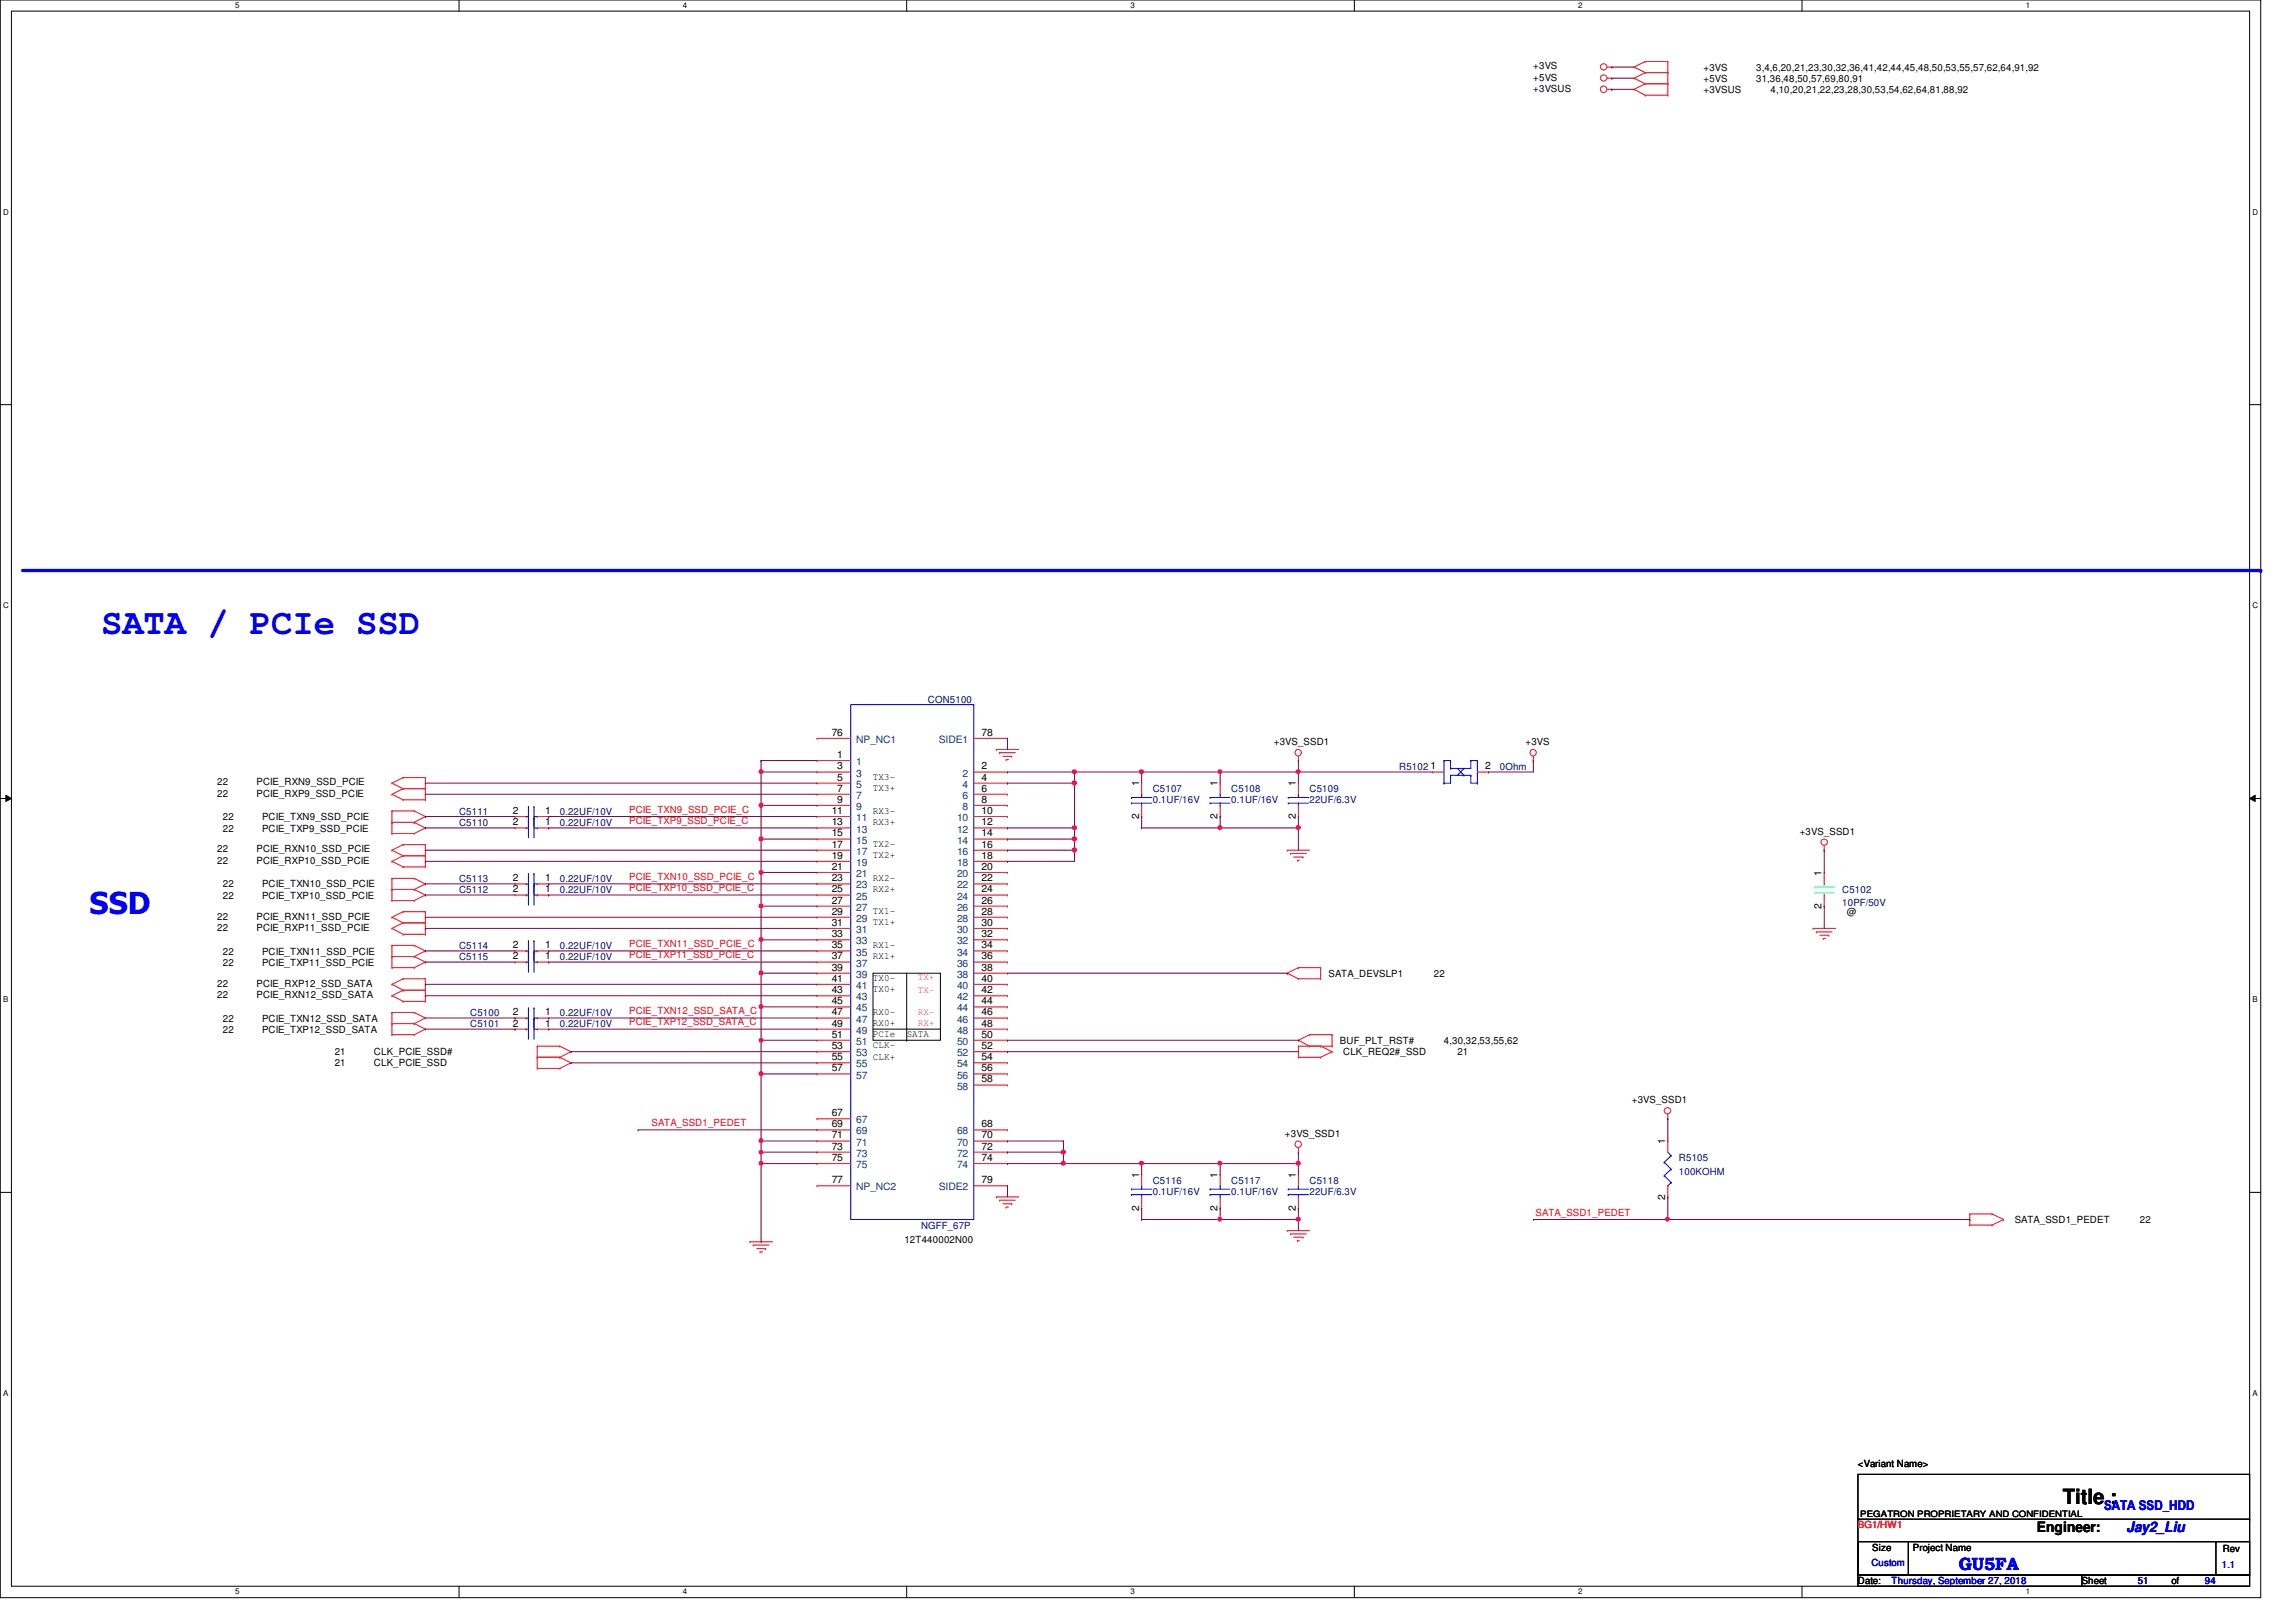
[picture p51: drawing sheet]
<svg xmlns="http://www.w3.org/2000/svg" width="297mm" height="210mm" viewBox="0 0 297 210" stroke-linecap="round" stroke-linejoin="round" font-family="sans-serif">
<defs><g id="words">
<text font-size="4.6" fill="#00f" x="13.1" y="82">SATA / PCIe SSD</text>
<text font-size="3.9" fill="#00f" x="11.6" y="118.3">SSD</text>
<text font-size="2.7" x="266.9" y="194.6">Title :</text>
<text font-size="2.3" fill="#00f" x="253.4" y="203.1">GU5FA</text>
<text font-size="1.9" x="263.5" y="198.3">Engineer:</text>
<text font-size="1.9" fill="#00f" x="275.1" y="198.3">Jay2_Liu</text>
<text font-size="1.7" fill="#00f" x="272.2" y="195.4">SATA SSD_HDD</text>
<g font-size="1.3">
<text x="198.4" y="9">+3VS</text>
<text x="198.4" y="10.5">+5VS</text>
<text x="198.4" y="11.9">+3VSUS</text>
<text x="220.4" y="9.1">+3VS</text>
<text x="220.4" y="10.6">+5VS</text>
<text x="227.2" y="9.1">3,4,6,20,21,23,30,32,36,41,42,44,45,48,50,53,55,57,62,64,91,92</text>
<text x="227.2" y="10.6">31,36,48,50,57,69,80,91</text>
<text x="220.4" y="12">+3VSUS</text>
<text x="229.1" y="12">4,10,20,21,22,23,28,30,53,54,62,64,81,88,92</text>
<text x="107.6" y="95.2">76</text>
<text x="127" y="95.2">78</text>
<text x="28.1" y="101.6">22</text>
<text x="33.2" y="101.6">PCIE_RXN9_SSD_PCIE</text>
<text x="108.3" y="98.1">1</text>
<text x="108.3" y="99.6">3</text>
<text x="108.3" y="101">5</text>
<text x="112.9" y="101">TX3-</text>
<text x="127" y="99.6">2</text>
<text x="127" y="101">4</text>
<text x="147.4" y="101.8" transform="rotate(-90 147.4 101.8)">1</text>
<text x="157.5" y="101.8" transform="rotate(-90 157.5 101.8)">1</text>
<text x="164.8" y="96.4">+3VS_SSD1</text>
<text x="167.6" y="101.8" transform="rotate(-90 167.6 101.8)">1</text>
<text x="185.1" y="99.6">1</text>
<text x="192.1" y="99.6">2</text>
<text x="197.4" y="96.4">+3VS</text>
<text x="28.1" y="103.1">22</text>
<text x="28.8" y="106.1">22</text>
<text x="28.8" y="107.6">22</text>
<text x="33.2" y="103.1">PCIE_RXP9_SSD_PCIE</text>
<text x="33.9" y="106.1">PCIE_TXN9_SSD_PCIE</text>
<text x="33.9" y="107.6">PCIE_TXP9_SSD_PCIE</text>
<text x="66.3" y="105.3">2</text>
<text x="66.3" y="106.8">2</text>
<text x="70.5" y="105.3">1</text>
<text x="70.5" y="106.8">1</text>
<text x="107.6" y="105.3">11</text>
<text x="107.6" y="106.8">13</text>
<text x="108.3" y="102.4">7</text>
<text x="108.3" y="103.9">9</text>
<text x="112.9" y="102.4">TX3+</text>
<text x="112.9" y="105.3">RX3-</text>
<text x="112.9" y="106.7">RX3+</text>
<text x="127" y="102.4">6</text>
<text x="127" y="103.9">8</text>
<text x="127" y="105.3">10</text>
<text x="127" y="106.8">12</text>
<text x="147.4" y="106" transform="rotate(-90 147.4 106)">2</text>
<text x="157.5" y="106" transform="rotate(-90 157.5 106)">2</text>
<text x="167.6" y="106" transform="rotate(-90 167.6 106)">2</text>
<text x="28.1" y="111.8">22</text>
<text x="28.1" y="110.3">22</text>
<text x="33.2" y="111.8">PCIE_RXP10_SSD_PCIE</text>
<text x="33.2" y="110.3">PCIE_RXN10_SSD_PCIE</text>
<text x="107.6" y="108.2">15</text>
<text x="107.6" y="109.7">17</text>
<text x="107.6" y="111.1">19</text>
<text x="107.6" y="112.6">21</text>
<text x="112.9" y="109.6">TX2-</text>
<text x="112.9" y="111.1">TX2+</text>
<text x="112.9" y="114">RX2-</text>
<text x="127" y="108.2">14</text>
<text x="127" y="109.7">16</text>
<text x="127" y="111.1">18</text>
<text x="127" y="112.6">20</text>
<text x="232.8" y="108">+3VS_SSD1</text>
<text x="235.7" y="113.4" transform="rotate(-90 235.7 113.4)">1</text>
<text x="28.1" y="119">22</text>
<text x="28.8" y="116.3">22</text>
<text x="28.8" y="114.9">22</text>
<text x="33.2" y="119">PCIE_RXN11_SSD_PCIE</text>
<text x="33.9" y="116.3">PCIE_TXP10_SSD_PCIE</text>
<text x="33.9" y="114.9">PCIE_TXN10_SSD_PCIE</text>
<text x="66.3" y="115.5">2</text>
<text x="66.3" y="114">2</text>
<text x="70.5" y="115.5">1</text>
<text x="70.5" y="114">1</text>
<text x="107.6" y="114">23</text>
<text x="107.6" y="115.5">25</text>
<text x="107.6" y="116.9">27</text>
<text x="107.6" y="118.4">29</text>
<text x="107.6" y="119.8">31</text>
<text x="112.9" y="115.4">RX2+</text>
<text x="112.9" y="118.3">TX1-</text>
<text x="112.9" y="119.8">TX1+</text>
<text x="127" y="114">22</text>
<text x="127" y="115.5">24</text>
<text x="127" y="116.9">26</text>
<text x="127" y="118.4">28</text>
<text x="127" y="119.8">30</text>
<text x="235.7" y="117.6" transform="rotate(-90 235.7 117.6)">2</text>
<text x="238.9" y="118.4">@</text>
<text x="28.1" y="120.5">22</text>
<text x="28.8" y="123.5">22</text>
<text x="28.8" y="125">22</text>
<text x="33.2" y="120.5">PCIE_RXP11_SSD_PCIE</text>
<text x="33.9" y="123.5">PCIE_TXN11_SSD_PCIE</text>
<text x="33.9" y="125">PCIE_TXP11_SSD_PCIE</text>
<text x="66.3" y="122.7">2</text>
<text x="66.3" y="124.2">2</text>
<text x="70.5" y="122.7">1</text>
<text x="70.5" y="124.2">1</text>
<text x="107.6" y="121.3">33</text>
<text x="107.6" y="122.7">35</text>
<text x="107.6" y="124.2">37</text>
<text x="107.6" y="125.6">39</text>
<text x="112.9" y="124.1">RX1+</text>
<text x="112.9" y="122.7">RX1-</text>
<text x="127" y="121.3">32</text>
<text x="127" y="122.7">34</text>
<text x="127" y="124.2">36</text>
<text x="127" y="125.6">38</text>
<text x="28.1" y="127.7">22</text>
<text x="28.1" y="129.2">22</text>
<text x="33.2" y="127.7">PCIE_RXP12_SSD_SATA</text>
<text x="33.2" y="129.2">PCIE_RXN12_SSD_SATA</text>
<text x="66.3" y="131.4">2</text>
<text x="70.5" y="131.4">1</text>
<text x="107.6" y="127">41</text>
<text x="107.6" y="128.5">43</text>
<text x="107.6" y="130">45</text>
<text x="107.6" y="131.4">47</text>
<text x="112.9" y="127">TX0-</text>
<text x="112.9" y="128.4">TX0+</text>
<text x="112.9" y="131.4">RX0-</text>
<text x="127" y="127">40</text>
<text x="127" y="128.5">42</text>
<text x="127" y="130">44</text>
<text x="127" y="131.4">46</text>
<text x="171.9" y="126.4">SATA_DEVSLP1</text>
<text x="185.5" y="126.4">22</text>
<text x="28.8" y="132.2">22</text>
<text x="28.8" y="133.6">22</text>
<text x="33.9" y="132.2">PCIE_TXN12_SSD_SATA</text>
<text x="33.9" y="133.6">PCIE_TXP12_SSD_SATA</text>
<text x="43.3" y="136.6">21</text>
<text x="48.4" y="136.6">CLK_PCIE_SSD#</text>
<text x="66.3" y="132.8">2</text>
<text x="70.5" y="132.8">1</text>
<text x="107.6" y="132.8">49</text>
<text x="107.6" y="134.3">51</text>
<text x="107.6" y="135.8">53</text>
<text x="107.6" y="137.2">55</text>
<text x="112.9" y="134.2">PCIe</text>
<text x="112.9" y="137.2">CLK+</text>
<text x="112.9" y="135.7">CLK-</text>
<text x="112.9" y="132.8">RX0+</text>
<text x="117.3" y="134.2">SATA</text>
<text x="127" y="132.8">48</text>
<text x="127" y="134.3">50</text>
<text x="127" y="135.8">52</text>
<text x="127" y="137.2">54</text>
<text x="173.4" y="135.1">BUF_PLT_RST#</text>
<text x="173.8" y="136.6">CLK_REQ2#_SSD</text>
<text x="186.8" y="135.1">4,30,32,53,55,62</text>
<text x="188.5" y="136.6">21</text>
<text x="43.3" y="138">21</text>
<text x="48.4" y="138">CLK_PCIE_SSD</text>
<text x="107.6" y="138.6">57</text>
<text x="127" y="138.6">56</text>
<text x="127" y="140.1">58</text>
<text x="211.1" y="142.8">+3VS_SSD1</text>
<text x="107.6" y="144.4">67</text>
<text x="107.6" y="145.9">69</text>
<text x="107.6" y="147.3">71</text>
<text x="107.6" y="148.8">73</text>
<text x="127" y="145.9">68</text>
<text x="127" y="147.3">70</text>
<text x="127" y="148.8">72</text>
<text x="166.2" y="147.1">+3VS_SSD1</text>
<text x="215.4" y="148.1" transform="rotate(-90 215.4 148.1)">1</text>
<text x="107.6" y="150.2">75</text>
<text x="107.6" y="153.1">77</text>
<text x="127" y="150.2">74</text>
<text x="127" y="153.1">79</text>
<text x="147.4" y="152.4" transform="rotate(-90 147.4 152.4)">1</text>
<text x="157.5" y="152.4" transform="rotate(-90 157.5 152.4)">1</text>
<text x="167.6" y="152.4" transform="rotate(-90 167.6 152.4)">1</text>
<text x="215.4" y="155.2" transform="rotate(-90 215.4 155.2)">2</text>
<text x="117" y="160.9">12T440002N00</text>
<text x="147.4" y="156.7" transform="rotate(-90 147.4 156.7)">2</text>
<text x="157.5" y="156.7" transform="rotate(-90 157.5 156.7)">2</text>
<text x="167.6" y="156.7" transform="rotate(-90 167.6 156.7)">2</text>
<text x="260.6" y="158.3">SATA_SSD1_PEDET</text>
<text x="276.9" y="158.3">22</text>
<text x="240.4" y="189.8">&lt;Variant Name&gt;</text>
<text x="242.2" y="200.7">Size</text>
<text x="247.5" y="200.7">Project Name</text>
<text x="287.6" y="200.8">Rev</text>
<text x="240.4" y="205">Date:</text>
<text x="269.3" y="205">Sheet</text>
<text x="280.9" y="205">of</text>
</g>
<g font-size="1.3" fill="#000080">
<text x="120.1" y="90.9">CON5100</text>
<text x="181" y="99.6">R5102</text>
<text x="194.1" y="99.6">0Ohm</text>
<text x="59.4" y="105.4">C5111</text>
<text x="59.4" y="106.8">C5110</text>
<text x="72.4" y="105.4">0.22UF/10V</text>
<text x="72.4" y="106.8">0.22UF/10V</text>
<text x="149.1" y="102.5">C5107</text>
<text x="149.1" y="104">0.1UF/16V</text>
<text x="159.3" y="102.5">C5108</text>
<text x="159.3" y="104">0.1UF/16V</text>
<text x="169.4" y="102.5">C5109</text>
<text x="169.4" y="104">22UF/6.3V</text>
<text x="59.4" y="115.6">C5112</text>
<text x="59.4" y="114.1">C5113</text>
<text x="72.4" y="115.6">0.22UF/10V</text>
<text x="72.4" y="114.1">0.22UF/10V</text>
<text x="238.3" y="115.6">C5102</text>
<text x="238.3" y="117.3">10PF/50V</text>
<text x="59.4" y="122.8">C5114</text>
<text x="59.4" y="124.2">C5115</text>
<text x="72.4" y="122.8">0.22UF/10V</text>
<text x="72.4" y="124.2">0.22UF/10V</text>
<text x="60.8" y="131.5">C5100</text>
<text x="72.4" y="131.5">0.22UF/10V</text>
<text x="60.8" y="132.9">C5101</text>
<text x="72.4" y="132.9">0.22UF/10V</text>
<text x="149.1" y="153.2">C5116</text>
<text x="149.1" y="154.6">0.1UF/16V</text>
<text x="159.3" y="153.2">C5117</text>
<text x="159.3" y="154.6">0.1UF/16V</text>
<text x="169.4" y="153.2">C5118</text>
<text x="169.4" y="154.6">22UF/6.3V</text>
<text x="217.2" y="150.3">R5105</text>
<text x="217.2" y="152">100KOHM</text>
<text x="119.2" y="159">NGFF_67P</text>
</g>
<g font-size="1.3" fill="#004080">
<text x="110.8" y="99">1</text>
<text x="110.8" y="100.5">3</text>
<text x="110.8" y="101.9">5</text>
<text x="110.8" y="96.1">NP_NC1</text>
<text x="121.5" y="96.1">SIDE1</text>
<text x="124.5" y="100.5">2</text>
<text x="124.5" y="101.9">4</text>
<text x="110.8" y="103.4">7</text>
<text x="110.8" y="104.8">9</text>
<text x="110.8" y="106.3">11</text>
<text x="110.8" y="107.7">13</text>
<text x="123.8" y="106.3">10</text>
<text x="123.8" y="107.7">12</text>
<text x="124.5" y="103.4">6</text>
<text x="124.5" y="104.8">8</text>
<text x="110.8" y="109.2">15</text>
<text x="110.8" y="110.6">17</text>
<text x="110.8" y="112.1">19</text>
<text x="110.8" y="113.5">21</text>
<text x="123.8" y="109.2">14</text>
<text x="123.8" y="110.6">16</text>
<text x="123.8" y="112.1">18</text>
<text x="123.8" y="113.5">20</text>
<text x="110.8" y="115">23</text>
<text x="110.8" y="116.4">25</text>
<text x="110.8" y="117.9">27</text>
<text x="110.8" y="119.3">29</text>
<text x="123.8" y="115">22</text>
<text x="123.8" y="116.4">24</text>
<text x="123.8" y="117.9">26</text>
<text x="123.8" y="119.3">28</text>
<text x="110.8" y="122.2">33</text>
<text x="110.8" y="123.7">35</text>
<text x="110.8" y="125.1">37</text>
<text x="110.8" y="120.7">31</text>
<text x="123.8" y="122.2">32</text>
<text x="123.8" y="123.7">34</text>
<text x="123.8" y="125.1">36</text>
<text x="123.8" y="120.7">30</text>
<text x="110.8" y="126.5">39</text>
<text x="110.8" y="128">41</text>
<text x="110.8" y="129.5">43</text>
<text x="110.8" y="130.9">45</text>
<text x="123.8" y="126.5">38</text>
<text x="123.8" y="128">40</text>
<text x="123.8" y="129.5">42</text>
<text x="123.8" y="130.9">44</text>
<text x="110.8" y="132.3">47</text>
<text x="110.8" y="133.8">49</text>
<text x="110.8" y="135.2">51</text>
<text x="110.8" y="136.7">53</text>
<text x="123.8" y="132.3">46</text>
<text x="123.8" y="133.8">48</text>
<text x="123.8" y="135.2">50</text>
<text x="123.8" y="136.7">52</text>
<text x="110.8" y="138.1">55</text>
<text x="110.8" y="139.6">57</text>
<text x="123.8" y="138.1">54</text>
<text x="123.8" y="139.6">56</text>
<text x="123.8" y="141">58</text>
<text x="110.8" y="145.4">67</text>
<text x="110.8" y="146.8">69</text>
<text x="110.8" y="148.3">71</text>
<text x="110.8" y="149.7">73</text>
<text x="123.8" y="146.8">68</text>
<text x="123.8" y="148.3">70</text>
<text x="123.8" y="149.7">72</text>
<text x="110.8" y="151.2">75</text>
<text x="110.8" y="154.1">NP_NC2</text>
<text x="121.5" y="154.1">SIDE2</text>
<text x="123.8" y="151.2">74</text>
</g>
<g font-size="1.3" fill="#f00">
<text x="81.4" y="105.2">PCIE_TXN9_SSD_PCIE_C</text>
<text x="81.4" y="106.6">PCIE_TXP9_SSD_PCIE_C</text>
<text x="81.4" y="113.9">PCIE_TXN10_SSD_PCIE_C</text>
<text x="81.4" y="115.3">PCIE_TXP10_SSD_PCIE_C</text>
<text x="81.4" y="122.6">PCIE_TXN11_SSD_PCIE_C</text>
<text x="81.4" y="124">PCIE_TXP11_SSD_PCIE_C</text>
<text x="81.4" y="131.2">PCIE_TXN12_SSD_SATA_C</text>
<text x="81.4" y="132.7">PCIE_TXP12_SSD_SATA_C</text>
<text x="84.3" y="145.7">SATA_SSD1_PEDET</text>
<text x="198.7" y="157.3">SATA_SSD1_PEDET</text>
<text x="240.4" y="197.8">BG1/HW1</text>
</g>
<g font-size="1.3" fill="#ff0080">
<text x="118.7" y="126.9">TX+</text>
<text x="118.7" y="128.4">TX-</text>
<text x="118.7" y="131.4">RX-</text>
<text x="118.7" y="132.8">RX+</text>
</g>
<g font-size="1.3" fill="#00f">
<text x="242.1" y="202.7">Custom</text>
<text x="287.4" y="202.9">1.1</text>
<text x="244.7" y="205">Thursday, September 27, 2018</text>
<text x="276.6" y="205">51</text>
<text x="285.2" y="205">94</text>
</g>
<text font-size="1.1" x="240.7" y="196.3">PEGATRON PROPRIETARY AND CONFIDENTIAL</text>
<g font-size="1">
<text x="30.4" y="1.1">5</text>
<text x="88.3" y="1.1">4</text>
<text x="146.3" y="1.1">3</text>
<text x="204.2" y="1.1">2</text>
<text x="262.1" y="1.1">1</text>
<text x=".4" y="27.8">D</text>
<text x="291.4" y="27.8">D</text>
<text x=".4" y="78.7">C</text>
<text x="291.4" y="78.7">C</text>
<text x=".4" y="129.7">B</text>
<text x="291.4" y="129.7">B</text>
<text x=".4" y="180.6">A</text>
<text x="291.4" y="180.6">A</text>
<text x="30.4" y="206.3">5</text>
<text x="88.3" y="206.3">4</text>
<text x="146.3" y="206.3">3</text>
<text x="204.2" y="206.3">2</text>
<text x="262.1" y="206.3">1</text>
</g>
</g></defs>
<path d="M0 0h292.5v206.8h-292.5zM1.5 1.4h289.5v203.9h-289.5z" fill="none" stroke="#000" stroke-width=".13"/>
<g fill="#fff">
<path d="M30.4 .2h.6v1.1h-.6z"/>
<path d="M30.4 205.4h.6v1.2h-.6z"/>
</g>
<path d="M59.4 0v1.4M59.4 205.3v1.4" fill="none" stroke="#000" stroke-width=".13"/>
<g fill="#fff">
<path d="M88.3 .2h.6v1.1h-.6z"/>
<path d="M88.3 205.4h.6v1.2h-.6z"/>
</g>
<path d="M117.3 0v1.4M117.3 205.3v1.4" fill="none" stroke="#000" stroke-width=".13"/>
<g fill="#fff">
<path d="M146.3 .2h.5v1.1h-.5z"/>
<path d="M146.3 205.4h.5v1.2h-.5z"/>
</g>
<path d="M175.2 0v1.4M175.2 205.3v1.4" fill="none" stroke="#000" stroke-width=".13"/>
<g fill="#fff">
<path d="M204.2 .2h.5v1.1h-.5z"/>
<path d="M204.2 205.4h.5v1.2h-.5z"/>
</g>
<path d="M233.1 0v1.4M233.1 205.3v1.4" fill="none" stroke="#000" stroke-width=".13"/>
<g fill="#fff">
<path d="M262.1 .2h.5v1.1h-.5z"/>
<path d="M262.1 205.4h.5v1.2h-.5z"/>
<path d="M.4 26.9h.7v1.1h-.7z"/>
<path d="M291.4 26.9h.7v1.1h-.7z"/>
<path d="M.4 77.8h.7v1.2h-.7z"/>
<path d="M291.4 77.8h.7v1.2h-.7z"/>
</g>
<path d="M0 52.4h1.5M291 52.4h1.5" fill="none" stroke="#000" stroke-width=".13"/>
<g fill="#fff">
<path d="M.4 128.8h.7v1.1h-.7z"/>
<path d="M291.4 128.8h.7v1.1h-.7z"/>
</g>
<path d="M0 103.3h1.5M.8 102.9l.7 .4-.7 .4zM291 103.3l.8-.4v.8zM291 103.3h1.5" fill="none" stroke="#000" stroke-width=".13"/>
<path d="M.8 102.9l.7 .4-.7 .4zM291 103.3l.8-.4v.8z" fill="#000"/>
<g fill="#fff">
<path d="M.4 179.7h.7v1.2h-.7z"/>
<path d="M291.4 179.7h.7v1.2h-.7z"/>
</g>
<path d="M0 154.3h1.5M291 154.3h1.5" fill="none" stroke="#000" stroke-width=".13"/>
<path d="M2.9 73.8h289.6" fill="none" stroke="#00f" stroke-width=".42"/>
<circle cx="292.5" cy="73.8" r=".21" fill="#00f"/>
<g fill="none" stroke="#000" stroke-width=".13">
<path d="M112.9 125.9h8.8v8.7h-8.8zM112.9 133.2h8.8M117.3 134.6h.1M117.3 125.9v8.7M121.7 133.2h.1M240.4 190.8h50.6v13h-50.6zM240.4 199.5h6.5v4.3h-6.5zM240.4 196.6h50.6M247 199.5h39.7M286.7 199.5h4.3v4.3h-4.3zM286.7 199.5h.1M291 196.6h.1"/>
<path d="M240.4 203.8h28.9v1.5h-28.9zM269.3 203.8h21.7v1.5h-21.7z"/>
</g>
<g fill="none" stroke="#f00" stroke-width=".13">
<path d="M207.9 8.7h.6M207.9 10.1h.6M207.9 11.6h.6M208.5 8.7h.1M208.5 10.1h.1M208.5 11.6h.1M211.4 8.7h.1M211.4 10.1h.1M211.4 11.6h.1M211.4 8.7l1.4 .7M211.4 10.1l1.4 .7M211.4 11.6l1.4 .7"/>
<path d="M212.8 8h.1M212.8 9.4h.1M212.8 10.8h.1M212.8 12.3h.1M212.8 8l-1.4 .7M212.8 8h3M212.8 9.4h3M212.8 9.4l-1.4 .7M212.8 10.8h3M212.8 10.8l-1.4 .8M212.8 12.3h3M215.8 8h.1"/>
<path d="M215.8 9.4h.1M215.8 10.8h.1M215.8 12.3h.1M215.8 8v4.3M105.7 98.4h.1M105.7 99.9h.1M105.7 95.5h.1M105.7 99.9h4.4M105.7 98.4h4.4M105.7 95.5h4.4M126 99.9h4.3M126 95.5h4.3"/>
<path d="M128.9 97h.1M128.9 97h2.9M129.3 97.4h.1M129.3 97.4h2.1M129.7 97.9h1.2M130.2 98.3h.1M130.2 98.3h.3M130.3 99.9h.1M130.3 95.5h.1M130.9 97.9h.1M168 98.4h.1M168 97.9v.5"/>
<path d="M185.3 99.9h.1M185.3 99.9h1.5M191.1 99.9h1.5M192.6 99.9h.1M198.4 98.4h.1M198.4 97.9v.5M50.7 101.3h.1M50.7 102.8h.1M50.7 106.4h.1M50.7 104.9h.1M50.7 107.9h.1M50.7 111.5h.1"/>
<path d="M50.7 110h.1M50.7 116.5h.1M50.7 115.1h.1M50.7 113.7h.1M50.7 118.7h.1M50.7 101.3l1.5 .8M50.7 102.8l1.5 .7M50.7 104.9h2.9M50.7 106.4h2.9M50.7 104.9v3M50.7 113.7v2.8M50.7 107.9h2.9"/>
<path d="M50.7 111.5l1.5 .7M50.7 110l1.5 .7M50.7 115.1h2.9M50.7 116.5h2.9M50.7 113.7h2.9M50.7 118.7l1.5 .7M52.2 100.6h.1M52.2 102.1h.1M52.2 103.5h.1M52.2 110.7h.1M52.2 112.2h.1M52.2 109.3h.1"/>
<path d="M52.2 119.4h.1M52.2 118h.1M52.2 100.6l-1.5 .7M52.2 100.6h2.8M52.2 102.1h2.8M52.2 102.1l-1.5 .7M52.2 103.5h2.8M52.2 110.7l-1.5 .8M52.2 110.7h2.8M52.2 112.2h2.8M52.2 109.3l-1.5 .7M52.2 109.3h2.8"/>
<path d="M52.2 119.4l-1.5 .7M52.2 119.4h2.8M52.2 118l-1.5 .7M52.2 118h2.8M53.6 104.9h.1M53.6 106.4h.1M53.6 107.9h.1M53.6 115.1h.1M53.6 116.5h.1M53.6 113.7h.1M53.6 104.9l1.4 .8M53.6 106.4l1.4 .7"/>
<path d="M53.6 115.1l1.4 .7M53.6 113.7l1.4 .7M55 100.6h.1M55 102.1h.1M55 103.5h.1M55 105.7h.1M55 107.1h.1M55 110.7h.1M55 112.2h.1M55 109.3h.1M55 115.8h.1M55 114.4h.1"/>
<path d="M55 119.4h.1M55 118h.1M55 100.6v2.9M55 109.3v2.9M55 118v2.9M55 105.7l-1.4 .7M55 107.1l-1.4 .8M55 115.8l-1.4 .7M55 114.4l-1.4 .7M66.6 105.7h.1M66.6 115.8h.1M66.6 107.1h.1"/>
<path d="M66.6 114.4h.1M66.6 105.7h1.5M66.6 115.8h1.5M66.6 107.1h1.5M66.6 114.4h1.5M69.5 105.7h1.5M69.5 115.8h1.5M69.5 107.1h1.5M69.5 114.4h1.5M71 105.7h.1M71 115.8h.1M71 107.1h.1"/>
<path d="M71 114.4h.1M105.7 101.3h.1M105.7 102.8h.1M105.7 104.2h.1M105.7 105.7h.1M105.7 107.1h.1M105.7 108.6h.1M105.7 110h.1M105.7 111.5h.1M105.7 112.9h.1M105.7 114.4h.1M105.7 115.8h.1"/>
<path d="M105.7 117.3h.1M105.7 118.7h.1M105.7 110h4.4M105.7 105.7h4.4M105.7 115.8h4.4M105.7 107.1h4.4M105.7 114.4h4.4M105.7 101.3h4.4M105.7 102.8h4.4M105.7 104.2h4.4M105.7 108.6h4.4M105.7 111.5h4.4"/>
<path d="M105.7 112.9h4.4M105.7 117.3h4.4M105.7 118.7h4.4M126 110h4.3M126 105.7h4.3M126 115.8h4.3M126 107.1h4.3M126 114.4h4.3M126 101.3h4.3M126 102.8h4.3M126 104.2h4.3M126 108.6h4.3"/>
<path d="M126 111.5h4.3M126 112.9h4.3M126 117.3h4.3M126 118.7h4.3M130.3 101.3h.1M130.3 102.8h.1M130.3 104.2h.1M130.3 105.7h.1M130.3 107.1h.1M130.3 108.6h.1M130.3 110h.1M130.3 111.5h.1"/>
<path d="M130.3 112.9h.1M130.3 114.4h.1M130.3 115.8h.1M130.3 117.3h.1M130.3 118.7h.1M147.7 101.3h.1M147.7 105.7h.1M147.7 101.3v1.5M147.7 104.2v1.5M157.9 101.3h.1M157.9 105.7h.1M157.9 101.3v1.5"/>
<path d="M157.9 104.2v1.5M166.5 110h.1M166.5 110h2.9M167 110.4h.1M167 110.4h2M167.4 110.9h1.2M167.8 111.3h.1M167.8 111.3h.3M168 101.3h.1M168 105.7h.1M168 101.3v1.5M168 104.2v1.5"/>
<path d="M168.6 110.9h.1M236 110h.1M236 112.9h.1M236 117.3h.1M236 109.4v.6M236 112.9v1.5M236 115.8v1.5M50.7 120.1h.1M50.7 123.8h.1M50.7 122.3h.1M50.7 125.2h.1M50.7 127.4h.1"/>
<path d="M50.7 128.9h.1M50.7 132.5h.1M50.7 131h.1M50.7 133.9h.1M50.7 122.3v2.9M50.7 131v2.9M50.7 120.1l1.5 .8M50.7 122.3h2.9M50.7 123.8h2.9M50.7 125.2h2.9M50.7 133.9h2.9M50.7 127.4l1.5 .7"/>
<path d="M50.7 128.9l1.5 .7M50.7 131h2.9M50.7 132.5h2.9M52.2 120.9h.1M52.2 126.7h.1M52.2 128.1h.1M52.2 129.6h.1M52.2 120.9h2.8M52.2 126.7h2.8M52.2 126.7l-1.5 .7M52.2 128.1h2.8M52.2 128.1l-1.5 .8"/>
<path d="M52.2 129.6h2.8M53.6 122.3h.1M53.6 123.8h.1M53.6 125.2h.1M53.6 131h.1M53.6 132.5h.1M53.6 133.9h.1M53.6 122.3l1.4 .8M53.6 123.8l1.4 .7M53.6 131l1.4 .7M53.6 132.5l1.4 .7M55 120.9h.1"/>
<path d="M55 123.1h.1M55 124.5h.1M55 126.7h.1M55 128.1h.1M55 129.6h.1M55 131.7h.1M55 133.2h.1M55 126.7v2.9M55 123.1l-1.4 .7M55 124.5l-1.4 .7M55 131.7l-1.4 .8M55 133.2l-1.4 .7"/>
<path d="M66.6 131.7h.1M66.6 123.1h.1M66.6 124.5h.1M66.6 133.2h.1M66.6 131.7h1.5M66.6 123.1h1.5M66.6 124.5h1.5M66.6 133.2h1.5M69.5 136.8h.1M69.5 135.4h.1M69.5 138.3h.1M69.5 135.4h2.9"/>
<path d="M69.5 136.8h2.9M69.5 135.4v2.9M69.5 138.3h2.9M69.5 131.7h1.5M69.5 123.1h1.5M69.5 124.5h1.5M69.5 133.2h1.5M71 131.7h.1M71 123.1h.1M71 124.5h.1M71 133.2h.1M72.4 135.4h.1"/>
<path d="M72.4 136.8h.1M72.4 138.3h.1M72.4 135.4l1.5 .7M72.4 136.8l1.5 .7M73.9 136.1h.1M73.9 137.5h.1M73.9 136.1l-1.5 .7M73.9 137.5l-1.5 .8M105.7 121.6h.1M105.7 123.1h.1M105.7 124.5h.1M105.7 125.9h.1"/>
<path d="M105.7 127.4h.1M105.7 128.9h.1M105.7 130.3h.1M105.7 131.7h.1M105.7 133.2h.1M105.7 134.6h.1M105.7 136.1h.1M105.7 137.5h.1M105.7 139h.1M105.7 120.1h.1M105.7 120.1h4.4M105.7 131.7h4.4"/>
<path d="M105.7 123.1h4.4M105.7 124.5h4.4M105.7 133.2h4.4M105.7 121.6h4.4M105.7 125.9h4.4M105.7 127.4h4.4M105.7 128.9h4.4M105.7 130.3h4.4M105.7 134.6h4.4M105.7 136.1h4.4M105.7 137.5h4.4M105.7 139h4.4"/>
<path d="M126 120.1h4.3M126 131.7h4.3M126 123.1h4.3M126 124.5h4.3M126 133.2h4.3M126 121.6h4.3M126 125.9h4.3M126 127.4h4.3M126 128.9h4.3M126 130.3h4.3M126 134.6h4.3M126 136.1h4.3"/>
<path d="M126 137.5h4.3M126 139h4.3M130.3 121.6h.1M130.3 123.1h.1M130.3 124.5h.1M130.3 125.9h.1M130.3 127.4h.1M130.3 128.9h.1M130.3 130.3h.1M130.3 131.7h.1M130.3 133.2h.1M130.3 134.6h.1"/>
<path d="M130.3 136.1h.1M130.3 137.5h.1M130.3 139h.1M130.3 120.1h.1M166.5 125.9h.1M166.5 125.9l1.5 .8M168 136.8h.1M168 135.4h.1M168 134.6h.1M168 125.2h.1M168 126.7h.1M168 135.4h4.3"/>
<path d="M168 136.8h2.9M168 125.2h2.9M168 135.4v1.4M168 134.6l1.4 .8M168 125.2l-1.5 .7M168 126.7h2.9M169.4 133.9h.1M169.4 135.4h.1M169.4 133.9l-1.4 .7M169.4 133.9h2.9M170.9 136.8h.1M170.9 135.4h.1"/>
<path d="M170.9 125.2h.1M170.9 126.7h.1M170.9 135.4l1.4 .7M170.9 125.2v1.5M172.3 136.1h.1M172.3 133.9h.1M172.3 135.4h.1M172.3 136.1l-1.4 .7M172.3 133.9v1.5M234.6 120.1h.1M234.6 120.1h2.9M235 120.6h.1"/>
<path d="M235 120.6h2M235.5 121h1.1M235.9 121.5h.1M235.9 121.5h.3M236.6 121h.1M105.7 144.8h.1M105.7 146.2h.1M105.7 147.7h.1M105.7 149.1h.1M105.7 150.6h.1M105.7 153.5h.1M105.7 144.8h4.4"/>
<path d="M105.7 146.2h4.4M105.7 147.7h4.4M105.7 149.1h4.4M105.7 150.6h4.4M105.7 153.5h4.4M126 140.4h4.3M126 146.2h4.3M126 147.7h4.3M126 149.1h4.3M126 150.6h4.3M126 153.5h4.3M128.9 154.9h.1"/>
<path d="M128.9 154.9h2.9M129.3 155.3h.1M129.3 155.3h2.1M129.7 155.8h1.2M130.2 156.2h.1M130.2 156.2h.3M130.3 140.4h.1M130.3 146.2h.1M130.3 147.7h.1M130.3 149.1h.1M130.3 150.6h.1M130.3 153.5h.1"/>
<path d="M130.9 155.8h.1M147.7 152h.1M147.7 156.3h.1M147.7 152v1.5M147.7 154.9v1.4M157.9 152h.1M157.9 156.3h.1M157.9 152v1.5M157.9 154.9v1.4M166.5 159.3h.1M166.5 159.3h2.9M167 159.7h.1"/>
<path d="M167 159.7h2M168 149.1h.1M168 152h.1M168 156.3h.1M168 148.5v.6M168 152v1.5M168 154.9v1.4M215.8 144.8h.1M215.8 147.7h.1M215.8 154.9h.1M215.8 144.2v.6M215.8 147.7v1.4"/>
<path d="M215.8 153.5v1.4M254.8 158.5h.1M254.8 157.1h.1M254.8 158.5h2.9M254.8 157.1v1.4M254.8 157.1h2.9M257.7 158.5h.1M257.7 157.1h.1M257.7 157.1l1.5 .7M259.2 157.8h.1M259.2 157.8l-1.5 .7M97 160.7h.1"/>
<path d="M97 160.7h2.9M97.4 161.1h.1M97.4 161.1h2.1M97.9 161.6h1.2M98.3 162h.1M98.3 162h.3M99.1 161.6h.1M167.4 160.1h1.2M167.8 160.6h.1M167.8 160.6h.3M168.6 160.1h.1"/>
<circle cx="207.5" cy="11.6" r=".43"/>
<circle cx="207.5" cy="10.1" r=".42"/>
<circle cx="207.5" cy="8.7" r=".42"/>
<circle cx="167.9" cy="97.4" r=".42"/>
<circle cx="198.3" cy="97.4" r=".42"/>
<circle cx="236" cy="109" r=".42"/>
<circle cx="167.9" cy="148.1" r=".42"/>
<circle cx="215.7" cy="143.7" r=".42"/>
</g>
<g fill="none" stroke="#00f" stroke-width=".13">
<path d="M110.1 91.2h15.9v66.6h-15.9zM186.8 98.4h.1M186.8 98.4h.9M186.8 98.4v2.9M187.7 99.4h.1M187.7 98.4h.1M187.7 98.4v1M188.5 99.4l.9 .9M189.4 99.4h.1M189.4 99.4l-.9 .9M190.3 98.4h.1M190.3 98.4v1h-2.6"/>
<path d="M190.3 98.4h.8M191.1 98.4h.1M191.1 98.4v2.9M68.1 105.7h.1M68.1 115.8h.1M68.1 107.1h.1M68.1 114.4h.1M68.1 105.7h.3M68.1 115.8h.3M68.1 107.1h.3M68.1 114.4h.3M68.4 104.4h.1"/>
<path d="M68.4 114.5h.1M68.4 105.8h.1M68.4 113.1h.1M68.4 104.4v4M68.4 113.1v4M69.1 104.4h.1M69.1 114.5h.1M69.1 105.8h.1M69.1 113.1h.1M69.1 104.4v4M69.1 113.1v4M69.1 105.7h.4"/>
<path d="M69.1 115.8h.4M69.1 107.1h.4M69.1 114.4h.4M69.5 105.7h.1M69.5 115.8h.1M69.5 107.1h.1M69.5 114.4h.1M146.4 103.2h.1M146.4 103.9h.1M146.4 103.2h2.6M146.4 103.9h2.6M147.7 102.8h.1"/>
<path d="M147.7 104.2h.1M147.7 102.8v.4M147.7 103.9v.3M156.5 103.2h.1M156.5 103.9h.1M156.5 103.2h2.6M156.5 103.9h2.6M157.9 102.8h.1M157.9 104.2h.1M157.9 102.8v.4M157.9 103.9v.3M166.7 103.2h.1"/>
<path d="M166.7 103.9h.1M166.7 103.2h2.6M166.7 103.9h2.6M168 102.8h.1M168 104.2h.1M168 102.8v.4M168 103.9v.3M186.8 101.3h.1M187.7 100.3h.1M187.7 100.3h2.6M187.7 100.3v1h-.9M189.4 100.3h.1"/>
<path d="M190.3 100.3h.1M190.3 100.3v1h.8M191.1 101.3h.1M68.1 131.7h.1M68.1 123.1h.1M68.1 124.5h.1M68.1 133.2h.1M68.1 131.7h.3M68.1 123.1h.3M68.1 124.5h.3M68.1 133.2h.3M68.4 130.4h.1"/>
<path d="M68.4 121.8h.1M68.4 123.2h.1M68.4 131.9h.1M68.4 121.8v4M68.4 130.4v4.1M69.1 130.4h.1M69.1 121.8h.1M69.1 123.2h.1M69.1 131.9h.1M69.1 121.8v4M69.1 130.4v4.1M69.1 131.7h.4"/>
<path d="M69.1 123.1h.4M69.1 124.5h.4M69.1 133.2h.4M69.5 131.7h.1M69.5 123.1h.1M69.5 124.5h.1M69.5 133.2h.1M146.4 153.9h.1M146.4 154.6h.1M146.4 153.9h2.6M146.4 154.6h2.6M147.7 153.5h.1"/>
<path d="M147.7 154.9h.1M147.7 153.5v.4M147.7 154.6v.3M156.5 153.9h.1M156.5 154.6h.1M156.5 153.9h2.6M156.5 154.6h2.6M157.9 153.5h.1M157.9 154.9h.1M157.9 153.5v.4M157.9 154.6v.3M166.7 153.9h.1"/>
<path d="M166.7 154.6h.1M166.7 153.9h2.6M166.7 154.6h2.6M168 153.5h.1M168 154.9h.1M168 153.5v.4M168 154.6v.3M215.3 152.1h.1M215.3 150.4h.1M215.3 152.1l.9 .9M215.3 150.4l.9 .9M215.8 153.5h.1"/>
<path d="M215.8 149.1l.4 .5M216.2 153h.1M216.2 149.6h.1M216.2 151.3h.1M216.2 153l-.4 .5M216.2 151.3l-.9 .8M216.2 149.6l-.9 .8"/>
</g>
<path d="M234.7 114.8h.1M234.7 115.5h.1M234.7 114.8h2.6M234.7 115.5h2.6M236 114.4h.1M236 115.8h.1M236 114.4v.4M236 115.5v.3" fill="none" stroke="#00ff80" stroke-width=".13"/>
<g fill="none" stroke="#800040" stroke-width=".13">
<path d="M208.5 8.7h.1M208.5 10.1h.1M208.5 11.6h.1M208.5 8.7h2.9M208.5 10.1h2.9M208.5 11.6h2.9M82.5 146.2h.1M82.5 146.2h23.2M98.5 150.6h.1M98.5 147.7h.1M98.5 149.1h.1M98.5 150.6h7.2"/>
<path d="M98.5 147.7h7.2M98.5 149.1h7.2"/>
</g>
<circle cx="98.5" cy="149.1" r=".26" fill="#f0f"/>
<circle cx="98.5" cy="149.1" r=".26" fill="none" stroke="#f0f" stroke-width=".13"/>
<path d="M98.5 149.1h.1M98.5 150.6h.1M98.5 147.7v2.9M168 150.6h.1M168 149.1h.1M168 156.3h.1M168 149.1v2.9M168 156.3v1.5" fill="none" stroke="#800040" stroke-width=".13"/>
<circle cx="168" cy="157.8" r=".27" fill="#f0f"/>
<circle cx="168" cy="157.8" r=".27" fill="none" stroke="#f0f" stroke-width=".13"/>
<path d="M147.7 150.6h.1M147.7 156.3h.1M147.7 150.6h20.3M147.7 150.6v1.4M147.7 156.3v1.5M157.9 157.8h.1M157.9 150.6h.1M157.9 157.8h10.1M157.9 150.6v1.4" fill="none" stroke="#800040" stroke-width=".13"/>
<circle cx="168" cy="150.5" r=".27" fill="#f0f"/>
<circle cx="168" cy="150.5" r=".27" fill="none" stroke="#f0f" stroke-width=".13"/>
<circle cx="157.8" cy="150.5" r=".26" fill="#f0f"/>
<circle cx="157.8" cy="150.5" r=".26" fill="none" stroke="#f0f" stroke-width=".13"/>
<path d="M137.6 150.6h.1M137.6 150.6h10.1M168 157.8h.1M168 157.8v1.5" fill="none" stroke="#800040" stroke-width=".13"/>
<circle cx="147.7" cy="150.5" r=".27" fill="#f0f"/>
<circle cx="147.7" cy="150.5" r=".27" fill="none" stroke="#f0f" stroke-width=".13"/>
<circle cx="137.6" cy="150.5" r=".27" fill="#f0f"/>
<circle cx="137.6" cy="150.5" r=".27" fill="none" stroke="#f0f" stroke-width=".13"/>
<path d="M157.9 156.3h.1M157.9 156.3v1.5" fill="none" stroke="#800040" stroke-width=".13"/>
<circle cx="157.8" cy="157.8" r=".26" fill="#f0f"/>
<circle cx="157.8" cy="157.8" r=".26" fill="none" stroke="#f0f" stroke-width=".13"/>
<path d="M137.6 149.1h.1M137.6 149.1v1.5" fill="none" stroke="#800040" stroke-width=".13"/>
<circle cx="137.6" cy="149.1" r=".27" fill="#f0f"/>
<circle cx="137.6" cy="149.1" r=".27" fill="none" stroke="#f0f" stroke-width=".13"/>
<g fill="none" stroke="#800040" stroke-width=".13">
<path d="M157.9 99.9h.1M157.9 99.9v1.4M168 99.9h.1M168 99.9v1.4M157.9 107.1h.1M157.9 107.1h10.1M55 128.9h.1M55 127.4h.1M55 128.9h50.7M55 127.4h50.7M55 131.7h11.6M55 133.2h11.6"/>
<path d="M66.6 131.7h.1M66.6 133.2h.1M130.3 136.1h.1M130.3 134.6h.1M130.3 136.1h37.7M130.3 134.6h37.7M130.3 125.9h36.2M166.5 125.9h.1M130.3 147.7h.1M130.3 149.1h.1M130.3 150.6h.1M130.3 147.7h7.3"/>
<path d="M130.3 150.6h7.3M137.6 147.7h.1M137.6 147.7v1.4h-7.3M147.7 157.8h.1M147.7 157.8h10.2"/>
</g>
<circle cx="168" cy="107.1" r=".27" fill="#f0f"/>
<circle cx="168" cy="107.1" r=".27" fill="none" stroke="#f0f" stroke-width=".13"/>
<circle cx="157.8" cy="107.1" r=".26" fill="#f0f"/>
<circle cx="157.8" cy="107.1" r=".26" fill="none" stroke="#f0f" stroke-width=".13"/>
<path d="M130.3 99.9h.1M130.3 99.9h27.6M139 99.9h.1M147.7 99.9h.1M147.7 99.9v1.4M147.7 105.7h.1M147.7 105.7v1.4M168 107.1h.1M168 107.1v2.9" fill="none" stroke="#800040" stroke-width=".13"/>
<circle cx="147.7" cy="99.9" r=".27" fill="#f0f"/>
<circle cx="147.7" cy="99.9" r=".27" fill="none" stroke="#f0f" stroke-width=".13"/>
<circle cx="139" cy="99.9" r=".27" fill="#f0f"/>
<circle cx="139" cy="99.9" r=".27" fill="none" stroke="#f0f" stroke-width=".13"/>
<path d="M168 99.9h.1M168 99.9h17.3" fill="none" stroke="#800040" stroke-width=".13"/>
<circle cx="168" cy="99.9" r=".27" fill="#f0f"/>
<circle cx="168" cy="99.9" r=".27" fill="none" stroke="#f0f" stroke-width=".13"/>
<path d="M157.9 99.9h.1M157.9 99.9h10.1M147.7 107.1h.1M157.9 105.7h.1M157.9 105.7v1.4h-10.2M168 105.7h.1M168 105.7v1.4" fill="none" stroke="#800040" stroke-width=".13"/>
<circle cx="157.8" cy="99.9" r=".26" fill="#f0f"/>
<circle cx="157.8" cy="99.9" r=".26" fill="none" stroke="#f0f" stroke-width=".13"/>
<g fill="none" stroke="#800040" stroke-width=".13">
<path d="M139 99.9h.1M139 99.9v1.4h-8.7M168 98.4h.1M168 98.4v1.5M198.4 98.4h.1M198.4 98.4v1.5M130.3 101.3h.1M130.3 111.5h.1M130.3 107.1h.1M130.3 111.5h8.7M130.3 107.1h8.7M139 107.1h.1"/>
<path d="M139 107.1v1.5"/>
</g>
<circle cx="139" cy="108.6" r=".29" fill="#f0f"/>
<circle cx="139" cy="108.6" r=".29" fill="none" stroke="#f0f" stroke-width=".13"/>
<path d="M130.3 108.6h.1M130.3 110h.1M130.3 108.6h8.7M139 108.6h.1M139 108.6v1.4h-8.7" fill="none" stroke="#800040" stroke-width=".13"/>
<circle cx="139" cy="110" r=".29" fill="#f0f"/>
<circle cx="139" cy="110" r=".29" fill="none" stroke="#f0f" stroke-width=".13"/>
<path d="M139 110h.1M139 101.3h.1M139 101.3v5.8M139 110v1.5" fill="none" stroke="#800040" stroke-width=".13"/>
<circle cx="139" cy="107.1" r=".27" fill="#f0f"/>
<circle cx="139" cy="107.1" r=".27" fill="none" stroke="#f0f" stroke-width=".13"/>
<circle cx="139" cy="101.3" r=".29" fill="#f0f"/>
<circle cx="139" cy="101.3" r=".29" fill="none" stroke="#f0f" stroke-width=".13"/>
<g fill="none" stroke="#800040" stroke-width=".13">
<path d="M130.3 95.5h.1M130.3 95.5v1.5M192.6 99.9h.1M192.6 99.9h5.8M55 101.3h.1M55 102.8h.1M55 111.5h.1M55 110h.1M55 118.7h.1M55 101.3h50.7M55 102.8h50.7M55 111.5h50.7"/>
<path d="M55 110h50.7M55 118.7h50.7M98.5 108.6h.1M98.5 104.2h.1M98.5 108.6h7.2M98.5 104.2v8.7M98.5 104.2h7.2M55 120.1h.1M55 120.1h50.7M130.3 153.5h.1M130.3 153.5v1.4"/>
</g>
<circle cx="98.4" cy="108.6" r=".27" fill="#f0f"/>
<circle cx="98.4" cy="108.6" r=".27" fill="none" stroke="#f0f" stroke-width=".13"/>
<circle cx="98.4" cy="104.2" r=".27" fill="#f0f"/>
<circle cx="98.4" cy="104.2" r=".27" fill="none" stroke="#f0f" stroke-width=".13"/>
<g fill="none" stroke="#800040" stroke-width=".13">
<path d="M55 105.7h.1M55 107.1h.1M55 114.4h.1M55 115.8h.1M55 105.7h11.6M55 107.1h11.6M55 114.4h11.6M55 115.8h11.6M71 105.7h.1M71 107.1h.1M71 114.4h.1M71 115.8h.1"/>
<path d="M71 105.7h34.7M71 107.1h34.7M71 114.4h34.7M71 115.8h34.7M55 124.5h.1M55 123.1h.1M55 123.1h11.6M55 124.5h11.6M71 123.1h.1M71 124.5h.1M71 123.1h34.7M71 124.5h34.7"/>
<path d="M73.9 136.1h.1M73.9 137.5h.1M73.9 136.1h31.8M73.9 137.5h31.8M98.5 121.6h.1M98.5 125.9h.1M98.5 121.6h7.2M98.5 125.9v4.4M98.5 139v8.7M98.5 147.7h.1"/>
</g>
<circle cx="98.4" cy="139" r=".27" fill="#f0f"/>
<circle cx="98.4" cy="139" r=".27" fill="none" stroke="#f0f" stroke-width=".13"/>
<circle cx="98.4" cy="147.6" r=".27" fill="#f0f"/>
<circle cx="98.4" cy="147.6" r=".27" fill="none" stroke="#f0f" stroke-width=".13"/>
<path d="M98.5 98.4h.1M98.5 98.4v1.5M98.5 112.9h.1M98.5 112.9v4.4" fill="none" stroke="#800040" stroke-width=".13"/>
<circle cx="98.5" cy="99.9" r=".26" fill="#f0f"/>
<circle cx="98.5" cy="99.9" r=".26" fill="none" stroke="#f0f" stroke-width=".13"/>
<path d="M98.5 98.4h.1M98.5 98.4h7.2M98.5 112.9h.1M98.5 112.9h7.2M98.5 139h.1M98.5 134.6h.1M98.5 139h7.2M98.5 134.6v4.4" fill="none" stroke="#800040" stroke-width=".13"/>
<circle cx="98.5" cy="112.9" r=".26" fill="#f0f"/>
<circle cx="98.5" cy="112.9" r=".26" fill="none" stroke="#f0f" stroke-width=".13"/>
<path d="M98.5 99.9h.1M98.5 99.9h7.2M98.5 117.3h.1M98.5 117.3h7.2M98.5 125.9h.1M98.5 125.9h7.2" fill="none" stroke="#800040" stroke-width=".13"/>
<circle cx="98.4" cy="125.9" r=".27" fill="#f0f"/>
<circle cx="98.4" cy="125.9" r=".27" fill="none" stroke="#f0f" stroke-width=".13"/>
<path d="M98.5 117.3h.1M98.5 117.3v4.3M98.5 130.3h.1M98.5 134.6h.1M98.5 130.3h7.2M98.5 134.6h7.2" fill="none" stroke="#800040" stroke-width=".13"/>
<circle cx="98.5" cy="121.6" r=".26" fill="#f0f"/>
<circle cx="98.5" cy="121.6" r=".26" fill="none" stroke="#f0f" stroke-width=".13"/>
<circle cx="98.4" cy="117.2" r=".27" fill="#f0f"/>
<circle cx="98.4" cy="117.2" r=".27" fill="none" stroke="#f0f" stroke-width=".13"/>
<path d="M98.5 130.3h.1M98.5 130.3v4.3" fill="none" stroke="#800040" stroke-width=".13"/>
<circle cx="98.5" cy="134.6" r=".26" fill="#f0f"/>
<circle cx="98.5" cy="134.6" r=".26" fill="none" stroke="#f0f" stroke-width=".13"/>
<circle cx="98.4" cy="130.3" r=".27" fill="#f0f"/>
<circle cx="98.4" cy="130.3" r=".27" fill="none" stroke="#f0f" stroke-width=".13"/>
<path d="M98.5 99.9h.1M98.5 99.9v4.3M98.5 121.6h.1M98.5 121.6v4.3M98.5 150.6v10.1M98.5 160.7h.1" fill="none" stroke="#800040" stroke-width=".13"/>
<circle cx="98.5" cy="150.5" r=".26" fill="#f0f"/>
<circle cx="98.5" cy="150.5" r=".26" fill="none" stroke="#f0f" stroke-width=".13"/>
<path d="M71 133.2h.1M71 131.7h.1M71 133.2h34.7M71 131.7h34.7M215.8 154.9h.1M215.8 154.9v2.9" fill="none" stroke="#800040" stroke-width=".13"/>
<circle cx="215.7" cy="157.8" r=".26" fill="#f0f"/>
<circle cx="215.7" cy="157.8" r=".26" fill="none" stroke="#f0f" stroke-width=".13"/>
<path d="M236 110h.1M236 117.3h.1M236 110v2.9M236 117.3v2.8M198.4 157.8h.1M198.4 157.8h56.4M215.8 144.8h.1M215.8 144.8v2.9M254.8 157.8h.1" fill="none" stroke="#800040" stroke-width=".13"/>
<circle cx="98.5" cy="149.1" r=".26" fill="#f0f"/>
<circle cx="98.5" cy="149.1" r=".26" fill="none" stroke="#f0f" stroke-width=".13"/>
<circle cx="168" cy="157.8" r=".27" fill="#f0f"/>
<circle cx="168" cy="157.8" r=".27" fill="none" stroke="#f0f" stroke-width=".13"/>
<circle cx="168" cy="150.5" r=".27" fill="#f0f"/>
<circle cx="168" cy="150.5" r=".27" fill="none" stroke="#f0f" stroke-width=".13"/>
<circle cx="157.8" cy="150.5" r=".26" fill="#f0f"/>
<circle cx="157.8" cy="150.5" r=".26" fill="none" stroke="#f0f" stroke-width=".13"/>
<circle cx="147.7" cy="150.5" r=".27" fill="#f0f"/>
<circle cx="147.7" cy="150.5" r=".27" fill="none" stroke="#f0f" stroke-width=".13"/>
<circle cx="137.6" cy="150.5" r=".27" fill="#f0f"/>
<circle cx="137.6" cy="150.5" r=".27" fill="none" stroke="#f0f" stroke-width=".13"/>
<circle cx="157.8" cy="157.8" r=".26" fill="#f0f"/>
<circle cx="157.8" cy="157.8" r=".26" fill="none" stroke="#f0f" stroke-width=".13"/>
<circle cx="137.6" cy="149.1" r=".27" fill="#f0f"/>
<circle cx="137.6" cy="149.1" r=".27" fill="none" stroke="#f0f" stroke-width=".13"/>
<circle cx="168" cy="107.1" r=".27" fill="#f0f"/>
<circle cx="168" cy="107.1" r=".27" fill="none" stroke="#f0f" stroke-width=".13"/>
<circle cx="157.8" cy="107.1" r=".26" fill="#f0f"/>
<circle cx="157.8" cy="107.1" r=".26" fill="none" stroke="#f0f" stroke-width=".13"/>
<circle cx="147.7" cy="99.9" r=".27" fill="#f0f"/>
<circle cx="147.7" cy="99.9" r=".27" fill="none" stroke="#f0f" stroke-width=".13"/>
<circle cx="139" cy="99.9" r=".27" fill="#f0f"/>
<circle cx="139" cy="99.9" r=".27" fill="none" stroke="#f0f" stroke-width=".13"/>
<circle cx="168" cy="99.9" r=".27" fill="#f0f"/>
<circle cx="168" cy="99.9" r=".27" fill="none" stroke="#f0f" stroke-width=".13"/>
<circle cx="157.8" cy="99.9" r=".26" fill="#f0f"/>
<circle cx="157.8" cy="99.9" r=".26" fill="none" stroke="#f0f" stroke-width=".13"/>
<circle cx="139" cy="108.6" r=".29" fill="#f0f"/>
<circle cx="139" cy="108.6" r=".29" fill="none" stroke="#f0f" stroke-width=".13"/>
<circle cx="139" cy="110" r=".29" fill="#f0f"/>
<circle cx="139" cy="110" r=".29" fill="none" stroke="#f0f" stroke-width=".13"/>
<circle cx="139" cy="107.1" r=".27" fill="#f0f"/>
<circle cx="139" cy="107.1" r=".27" fill="none" stroke="#f0f" stroke-width=".13"/>
<circle cx="139" cy="101.3" r=".29" fill="#f0f"/>
<circle cx="139" cy="101.3" r=".29" fill="none" stroke="#f0f" stroke-width=".13"/>
<circle cx="98.4" cy="108.6" r=".27" fill="#f0f"/>
<circle cx="98.4" cy="108.6" r=".27" fill="none" stroke="#f0f" stroke-width=".13"/>
<circle cx="98.4" cy="104.2" r=".27" fill="#f0f"/>
<circle cx="98.4" cy="104.2" r=".27" fill="none" stroke="#f0f" stroke-width=".13"/>
<circle cx="98.4" cy="139" r=".27" fill="#f0f"/>
<circle cx="98.4" cy="139" r=".27" fill="none" stroke="#f0f" stroke-width=".13"/>
<circle cx="98.4" cy="147.6" r=".27" fill="#f0f"/>
<circle cx="98.4" cy="147.6" r=".27" fill="none" stroke="#f0f" stroke-width=".13"/>
<circle cx="98.5" cy="99.9" r=".26" fill="#f0f"/>
<circle cx="98.5" cy="99.9" r=".26" fill="none" stroke="#f0f" stroke-width=".13"/>
<circle cx="98.5" cy="112.9" r=".26" fill="#f0f"/>
<circle cx="98.5" cy="112.9" r=".26" fill="none" stroke="#f0f" stroke-width=".13"/>
<circle cx="98.4" cy="125.9" r=".27" fill="#f0f"/>
<circle cx="98.4" cy="125.9" r=".27" fill="none" stroke="#f0f" stroke-width=".13"/>
<circle cx="98.5" cy="121.6" r=".26" fill="#f0f"/>
<circle cx="98.5" cy="121.6" r=".26" fill="none" stroke="#f0f" stroke-width=".13"/>
<circle cx="98.4" cy="117.2" r=".27" fill="#f0f"/>
<circle cx="98.4" cy="117.2" r=".27" fill="none" stroke="#f0f" stroke-width=".13"/>
<circle cx="98.5" cy="134.6" r=".26" fill="#f0f"/>
<circle cx="98.5" cy="134.6" r=".26" fill="none" stroke="#f0f" stroke-width=".13"/>
<circle cx="98.4" cy="130.3" r=".27" fill="#f0f"/>
<circle cx="98.4" cy="130.3" r=".27" fill="none" stroke="#f0f" stroke-width=".13"/>
<circle cx="98.5" cy="150.5" r=".26" fill="#f0f"/>
<circle cx="98.5" cy="150.5" r=".26" fill="none" stroke="#f0f" stroke-width=".13"/>
<circle cx="215.7" cy="157.8" r=".26" fill="#f0f"/>
<circle cx="215.7" cy="157.8" r=".26" fill="none" stroke="#f0f" stroke-width=".13"/>
<use href="#words"/>
</svg>
